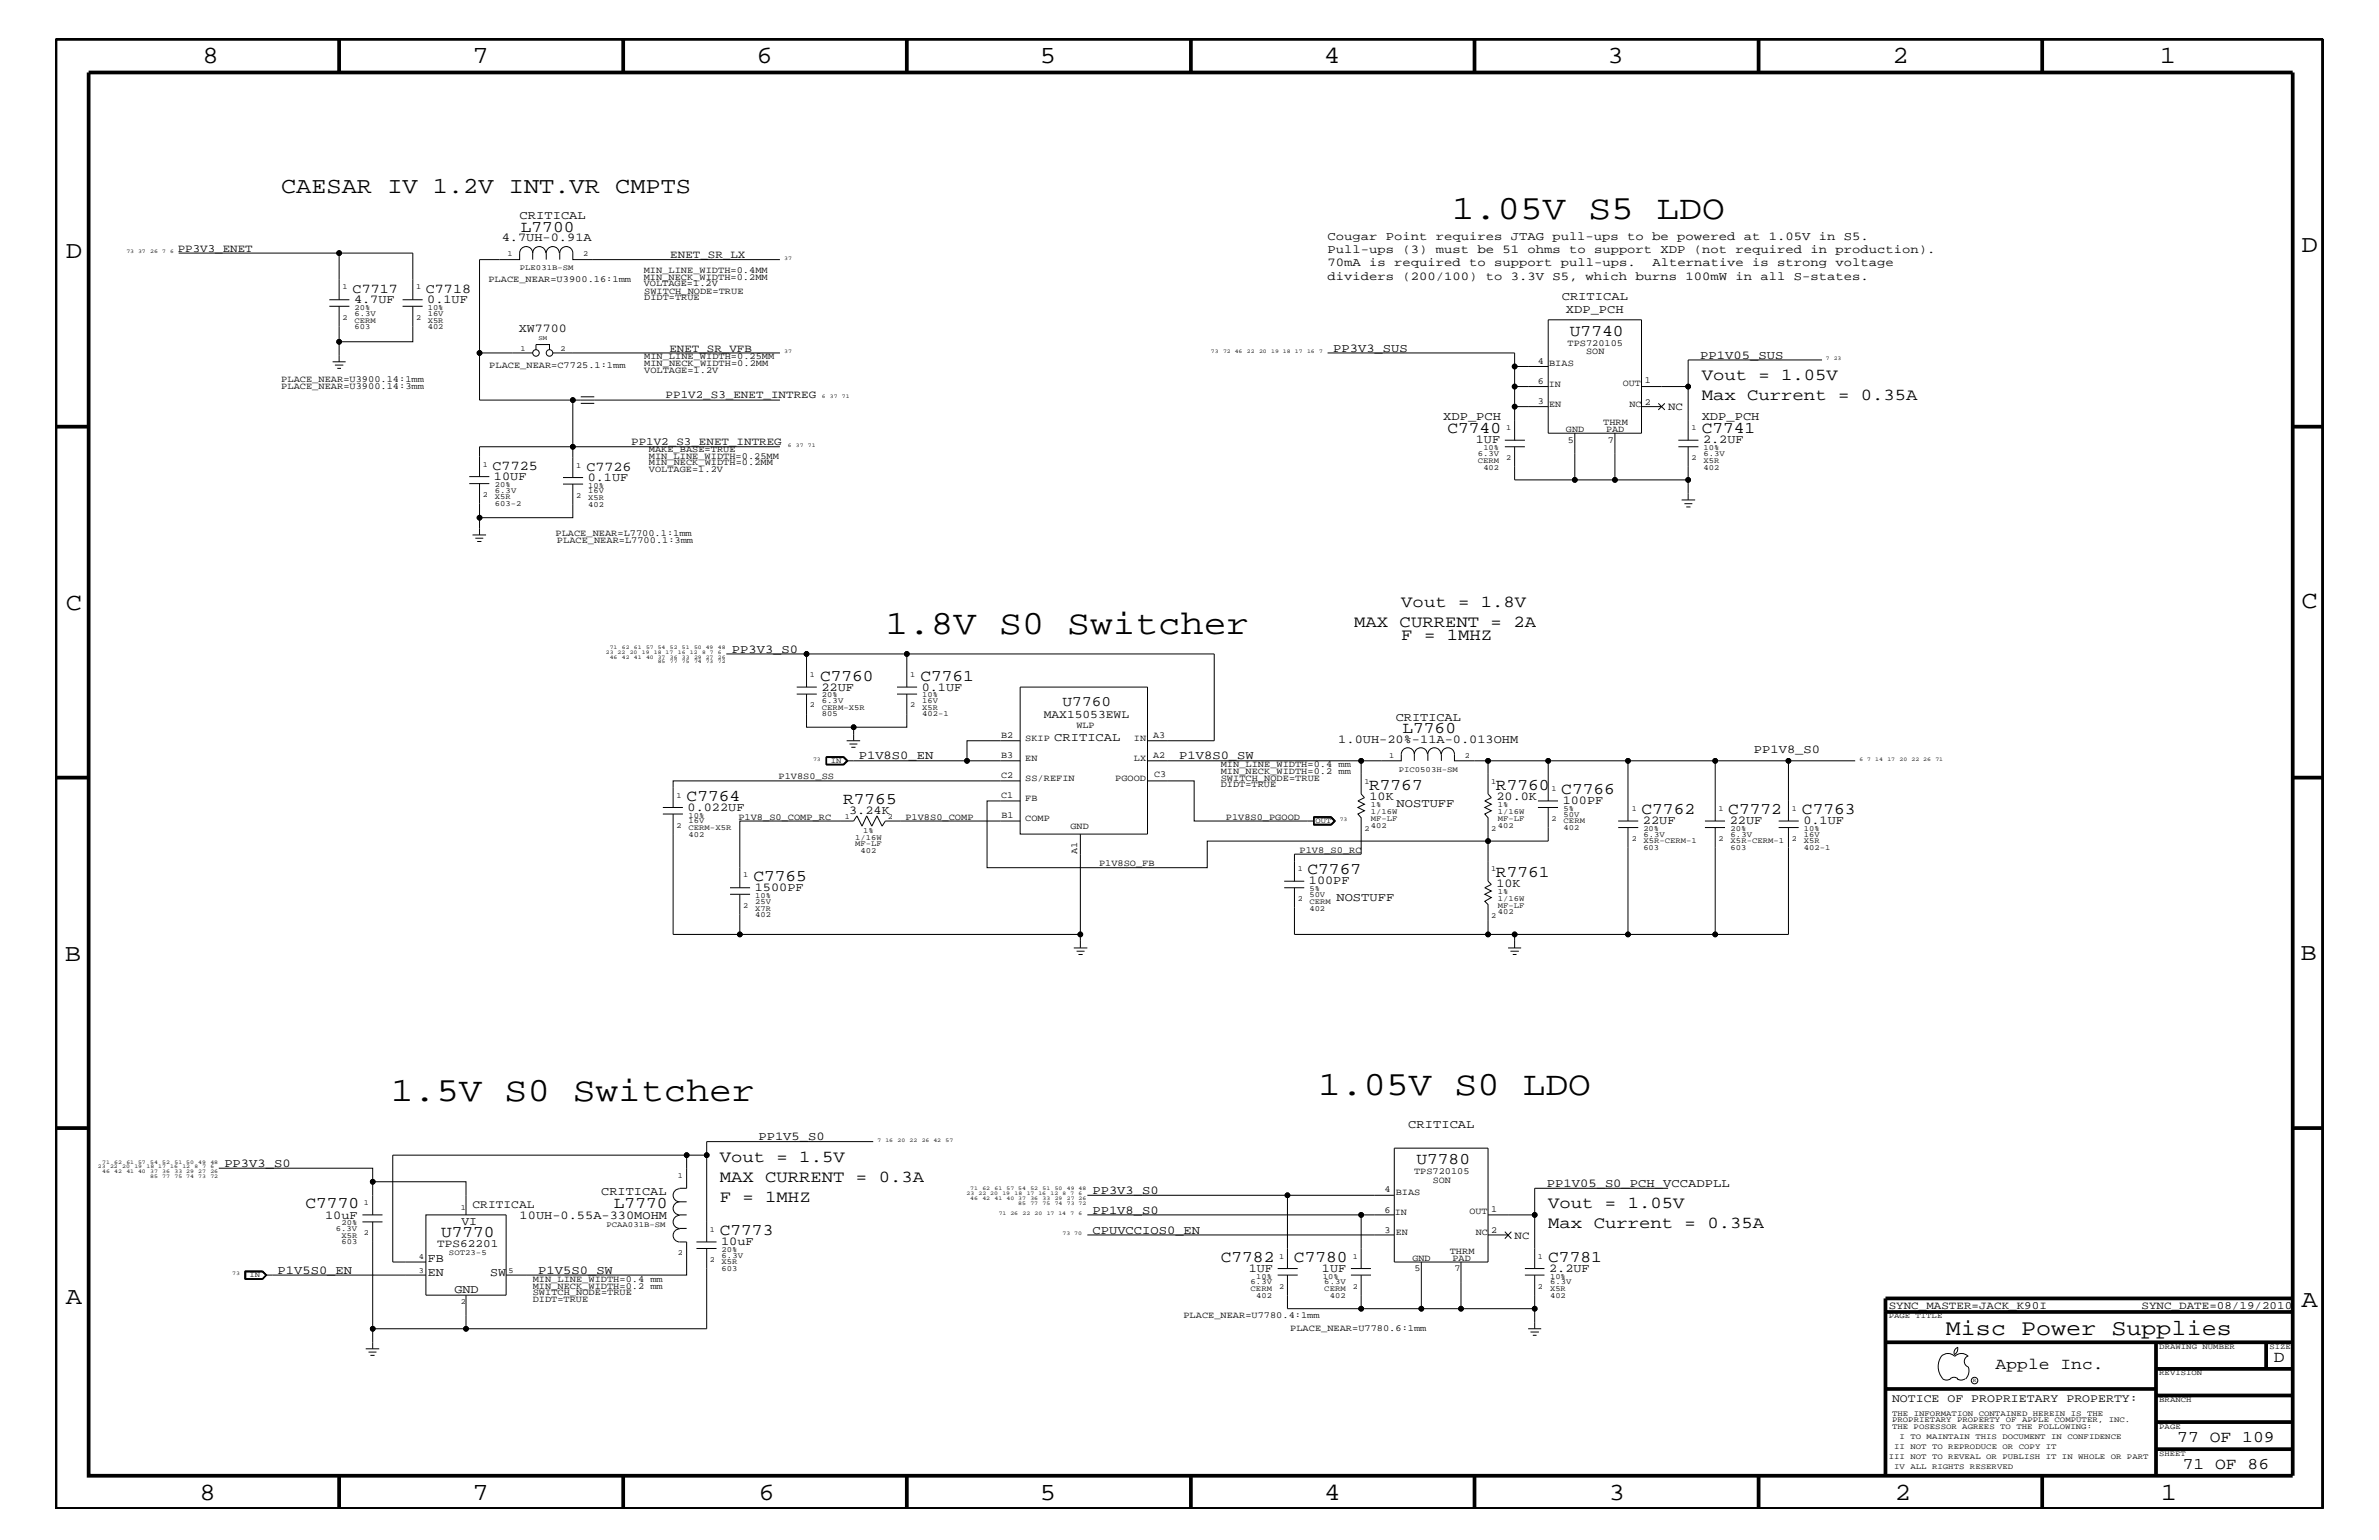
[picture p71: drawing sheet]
<svg xmlns="http://www.w3.org/2000/svg" width="432mm" height="279mm" viewBox="0 0 432 279" stroke-linecap="round" stroke-linejoin="round" font-family="sans-serif">
<defs><g id="words">
<g font-size="6.2">
<text x="263.5" y="39.8">1.05V S5 LDO</text>
<text x="160.7" y="115">1.8V S0 Switcher</text>
<text x="71" y="199.8">1.5V S0 Switcher</text>
<text x="239.2" y="198.7">1.05V S0 LDO</text>
</g>
<g font-size="4.5">
<text x="36.7" y="11.5">8</text>
<text x="85.8" y="11.5">7</text>
<text x="137.3" y="11.5">6</text>
<text x="188.7" y="11.5">5</text>
<text x="240.3" y="11.5">4</text>
<text x="291.8" y="11.5">3</text>
<text x="343.5" y="11.5">2</text>
<text x="392" y="11.5">1</text>
<text x="11.9" y="46.8">D</text>
<text x="417.7" y="45.7">D</text>
<text x="11.9" y="110.6">C</text>
<text x="417.7" y="110.3">C</text>
<text x="11.8" y="174.3">B</text>
<text x="417.6" y="174.2">B</text>
<text x="11.9" y="236.7">A</text>
<text x="417.7" y="237.1">A</text>
<text x="36.2" y="272.1">8</text>
<text x="85.8" y="272.1">7</text>
<text x="137.7" y="272.1">6</text>
<text x="188.7" y="272.1">5</text>
<text x="240.4" y="272.1">4</text>
<text x="292" y="272.1">3</text>
<text x="343.9" y="272.1">2</text>
<text x="392.2" y="272.1">1</text>
</g>
<g font-size="4.1">
<text x="51" y="35">CAESAR IV 1.2V INT.VR CMPTS</text>
<text x="353.2" y="242.3">Misc Power Supplies</text>
</g>
<g font-size="3">
<text x="94.5" y="42.1">L7700</text>
<text x="284.9" y="60.9">U7740</text>
<text x="308.9" y="68.9">Vout = 1.05V</text>
<text x="308.9" y="72.6">Max Current = 0.35A</text>
<text x="262.7" y="78.6">C7740</text>
<text x="308.9" y="78.6">C7741</text>
<text x="245.8" y="113.7">MAX CURRENT = 2A</text>
<text x="254.3" y="110.2">Vout = 1.8V</text>
<text x="254.3" y="116.2">F = 1MHZ</text>
<text x="148.8" y="123.5">C7760</text>
<text x="167" y="123.5">C7761</text>
<text x="254.6" y="133">L7760</text>
<text x="248.5" y="143.4">R7767</text>
<text x="271.5" y="143.4">R7760</text>
<text x="124.6" y="145.3">C7764</text>
<text x="153" y="145.9">R7765</text>
<text x="283.4" y="144">C7766</text>
<text x="297.9" y="147.7">C7762</text>
<text x="313.7" y="147.7">C7772</text>
<text x="327.1" y="147.7">C7763</text>
<text x="136.7" y="159.9">C7765</text>
<text x="237.3" y="158.6">C7767</text>
<text x="271.5" y="159.1">R7761</text>
<text x="130.6" y="214.4">MAX CURRENT = 0.3A</text>
<text x="130.6" y="210.8">Vout = 1.5V</text>
<text x="257.1" y="211.3">U7780</text>
<text x="55.5" y="219.2">C7770</text>
<text x="111.4" y="219.2">L7770</text>
<text x="130.6" y="218">F = 1MHZ</text>
<text x="281" y="219.2">Vout = 1.05V</text>
<text x="80.1" y="224.5">U7770</text>
<text x="130.6" y="224.1">C7773</text>
<text x="281" y="222.9">Max Current = 0.35A</text>
<text x="221.6" y="229">C7782</text>
<text x="234.9" y="229">C7780</text>
<text x="281" y="229">C7781</text>
<text x="362.2" y="248.4">Apple Inc.</text>
<text x="412.7" y="247.1">D</text>
<text x="395.2" y="261.6">77 OF 109</text>
<text x="396.2" y="266.6">71 OF 86</text>
</g>
<text font-size="2.6" x="192.9" y="128">U7760</text>
<g font-size="2.5">
<text x="64" y="53.2">C7717</text>
<text x="77.3" y="53.2">C7718</text>
<text x="89.4" y="85.3">C7725</text>
<text x="106.4" y="85.5">C7726</text>
</g>
<g font-size="2.2">
<text x="94.3" y="39.8">CRITICAL</text>
<text x="91.1" y="43.8">4.7UH-0.91A</text>
<text x="241" y="45.9">Pull-ups (3) must be 51 ohms to support XDP (not required in production).</text>
<text x="241" y="43.5">Cougar Point requires JTAG pull-ups to be powered at 1.05V in S5.</text>
<text x="241" y="48.3">70mA is required to support pull-ups.</text>
<text x="241" y="50.7">dividers (200/100) to 3.3V S5, which burns 100mW in all S-states.</text>
<text x="299.9" y="48.3">Alternative is strong voltage</text>
<text x="64.3" y="55">4.7UF</text>
<text x="77.6" y="55">0.1UF</text>
<text x="283.5" y="54.4">CRITICAL</text>
<text x="284.2" y="56.8">XDP_PCH</text>
<text x="94.2" y="60.3">XW7700</text>
<text x="242" y="63.9">PP3V3_SUS</text>
<text x="308.6" y="65.1">PP1V05_SUS</text>
<text x="262" y="76.2">XDP_PCH</text>
<text x="308.9" y="76.2">XDP_PCH</text>
<text x="267.9" y="80.5">1UF</text>
<text x="309.1" y="80.5">2.2UF</text>
<text x="89.7" y="87.1">10UF</text>
<text x="106.7" y="87.2">0.1UF</text>
<text x="132.8" y="118.4">PP3V3_S0</text>
<text x="149.1" y="125.3">22UF</text>
<text x="167.3" y="125.3">0.1UF</text>
<text x="253.3" y="130.8">CRITICAL</text>
<text x="155.9" y="137.8">P1V8S0_EN</text>
<text x="191.3" y="134.4">CRITICAL</text>
<text x="214" y="137.8">P1V8S0_SW</text>
<text x="242.9" y="134.7">1.0UH-20%-11A-0.013OHM</text>
<text x="318.3" y="136.6">PP1V8_S0</text>
<text x="124.8" y="147.1">0.022UF</text>
<text x="154.1" y="147.6">3.24K</text>
<text x="248.6" y="145.1">10K</text>
<text x="253.5" y="146.5">NOSTUFF</text>
<text x="271.6" y="145.1">20.0K</text>
<text x="283.6" y="145.9">100PF</text>
<text x="298.2" y="149.5">22UF</text>
<text x="313.9" y="149.5">22UF</text>
<text x="327.3" y="149.5">0.1UF</text>
<text x="137" y="161.7">1500PF</text>
<text x="237.6" y="160.5">100PF</text>
<text x="271.6" y="160.9">10K</text>
<text x="242.6" y="163.5">NOSTUFF</text>
<text x="137.7" y="206.9">PP1V5_S0</text>
<text x="255.6" y="204.7">CRITICAL</text>
<text x="40.7" y="211.7">PP3V3_S0</text>
<text x="280.8" y="215.3">PP1V05_S0_PCH_VCCADPLL</text>
<text x="59" y="221.1">10uF</text>
<text x="94.3" y="221.1">10UH-0.55A-330MOHM</text>
<text x="109.1" y="216.9">CRITICAL</text>
<text x="198.3" y="220.2">PP1V8_S0</text>
<text x="198.3" y="216.6">PP3V3_S0</text>
<text x="83.7" y="222.2">VI</text>
<text x="130.9" y="225.9">10uF</text>
<text x="198.3" y="223.9">CPUVCCIOS0_EN</text>
<text x="50.4" y="231.1">P1V5S0_EN</text>
<text x="77.6" y="231.5">EN</text>
<text x="77.6" y="229.1">FB</text>
<text x="89" y="231.4">SW</text>
<text x="97.7" y="231.1">P1V5S0_SW</text>
<text x="226.7" y="230.7">1UF</text>
<text x="239.9" y="230.7">1UF</text>
<text x="281.2" y="230.7">2.2UF</text>
<text x="82.5" y="234.6">GND</text>
</g>
<g font-size="2.1">
<text x="189.4" y="130.2">MAX15053EWL</text>
<text x="85.8" y="219.2">CRITICAL</text>
<text x="343.4" y="254.4">NOTICE OF PROPRIETARY PROPERTY:</text>
</g>
<g font-size="2">
<text x="32.3" y="45.7">PP3V3_ENET</text>
<text x="121.7" y="46.8">ENET_SR_LX</text>
<text x="121.5" y="63.9">ENET_SR_VFB</text>
<text x="120.8" y="72.2">PP1V2_S3_ENET_INTREG</text>
<text x="302.8" y="74.4">NC</text>
<text x="114.6" y="80.8">PP1V2_S3_ENET_INTREG</text>
<text x="79.4" y="226.3">TPS62201</text>
<text x="274.9" y="224.7">NC</text>
<text x="342.8" y="237.4">SYNC_MASTER=JACK_K90I</text>
<text x="388.7" y="237.4">SYNC_DATE=08/19/2010</text>
</g>
<g font-size="1.7">
<text x="88.6" y="51.2">PLACE_NEAR=U3900.16:1mm</text>
<text x="116.8" y="49.6">MIN_LINE_WIDTH=0.4MM</text>
<text x="116.8" y="51.9">VOLTAGE=1.2V</text>
<text x="116.8" y="50.7">MIN_NECK_WIDTH=0.2MM</text>
<text x="116.9" y="53.3">SWITCH_NODE=TRUE</text>
<text x="116.9" y="54.5">DIDT=TRUE</text>
<text x="116.9" y="65.1">MIN_LINE_WIDTH=0.25MM</text>
<text x="279.1" y="66">4</text>
<text x="284.5" y="62.8">TPS720105</text>
<text x="287.9" y="64.3">SON</text>
<text x="51.1" y="69.4">PLACE_NEAR=U3900.14:1mm</text>
<text x="51.1" y="70.6">PLACE_NEAR=U3900.14:3mm</text>
<text x="88.8" y="66.7">PLACE_NEAR=C7725.1:1mm</text>
<text x="116.9" y="67.6">VOLTAGE=1.2V</text>
<text x="116.9" y="66.4">MIN_NECK_WIDTH=0.2MM</text>
<text x="279.1" y="69.6">6</text>
<text x="281.1" y="70.1">IN</text>
<text x="281.2" y="66.5">BIAS</text>
<text x="294.6" y="70">OUT</text>
<text x="298.5" y="69.5">1</text>
<text x="279.1" y="73.3">3</text>
<text x="281.2" y="73.8">EN</text>
<text x="291" y="77.2">THRM</text>
<text x="295.7" y="73.8">NC</text>
<text x="298.5" y="73.4">2</text>
<text x="117.8" y="83.3">MIN_LINE_WIDTH=0.25MM</text>
<text x="117.8" y="82">MAKE_BASE=TRUE</text>
<text x="284.2" y="78.4">GND</text>
<text x="284.6" y="80.3">5</text>
<text x="291.5" y="78.3">PAD</text>
<text x="291.8" y="80.3">7</text>
<text x="117.8" y="85.6">VOLTAGE=1.2V</text>
<text x="117.8" y="84.4">MIN_NECK_WIDTH=0.2MM</text>
<text x="100.8" y="97.2">PLACE_NEAR=L7700.1:1mm</text>
<text x="101.1" y="98.5">PLACE_NEAR=L7700.1:3mm</text>
<text x="181.7" y="133.9">B2</text>
<text x="181.7" y="137.5">B3</text>
<text x="186.1" y="134.4">SKIP</text>
<text x="195.4" y="132">WLP</text>
<text x="205.8" y="134.4">IN</text>
<text x="209.3" y="133.9">A3</text>
<text x="209.3" y="137.5">A2</text>
<text x="141.3" y="141.4">P1V8S0_SS</text>
<text x="181.7" y="141.2">C2</text>
<text x="186.1" y="141.7">SS/REFIN</text>
<text x="186.1" y="138">EN</text>
<text x="202.4" y="141.7">PGOOD</text>
<text x="205.8" y="138">LX</text>
<text x="209.5" y="140.9">C3</text>
<text x="221.6" y="140.4">MIN_NECK_WIDTH=0.2 mm</text>
<text x="221.6" y="141.7">SWITCH_NODE=TRUE</text>
<text x="221.6" y="142.9">DIDT=TRUE</text>
<text x="221.6" y="139.2">MIN_LINE_WIDTH=0.4 mm</text>
<text x="134" y="148.7">P1V8_S0_COMP_RC</text>
<text x="164.3" y="148.7">P1V8S0_COMP</text>
<text x="181.7" y="144.8">C1</text>
<text x="181.8" y="148.4">B1</text>
<text x="186.1" y="145.3">FB</text>
<text x="186.1" y="149">COMP</text>
<text x="222.5" y="148.7">P1V8S0_PGOOD</text>
<text x="194.3" y="150.5">GND</text>
<text x="195.5" y="154.9" transform="rotate(-90 195.5 154.9)">A1</text>
<text x="235.9" y="154.7">P1V8_S0_RC</text>
<text x="199.5" y="157.2">P1V8SO_FB</text>
<text x="256.7" y="213">TPS720105</text>
<text x="260.1" y="214.7">SON</text>
<text x="251.3" y="216.4">4</text>
<text x="251.3" y="220">6</text>
<text x="253.2" y="220.5">IN</text>
<text x="253.3" y="216.9">BIAS</text>
<text x="266.7" y="220.3">OUT</text>
<text x="270.7" y="219.8">1</text>
<text x="251.3" y="223.6">3</text>
<text x="253.3" y="224.1">EN</text>
<text x="263.1" y="227.5">THRM</text>
<text x="267.9" y="224.1">NC</text>
<text x="270.7" y="223.7">2</text>
<text x="96.7" y="232.6">MIN_LINE_WIDTH=0.4 mm</text>
<text x="96.7" y="233.8">MIN_NECK_WIDTH=0.2 mm</text>
<text x="256.4" y="228.7">GND</text>
<text x="256.7" y="230.7">5</text>
<text x="263.7" y="228.7">PAD</text>
<text x="264" y="230.7">7</text>
<text x="96.7" y="235">SWITCH_NODE=TRUE</text>
<text x="96.7" y="236.2">DIDT=TRUE</text>
<text x="214.8" y="239.1">PLACE_NEAR=U7780.4:1mm</text>
<text x="234.2" y="241.5">PLACE_NEAR=U7780.6:1mm</text>
</g>
<g font-size="1.4">
<text x="92.1" y="46.5">1</text>
<text x="105.8" y="46.5">2</text>
<text x="62.1" y="52.5">1</text>
<text x="75.5" y="52.5">1</text>
<text x="94.4" y="49.1">PLE031B-SM</text>
<text x="62.1" y="58">2</text>
<text x="64.3" y="58.5">CERM</text>
<text x="64.3" y="59.7">603</text>
<text x="64.3" y="56.2">20%</text>
<text x="64.3" y="57.3">6.3V</text>
<text x="75.5" y="58">2</text>
<text x="77.6" y="56.2">10%</text>
<text x="77.6" y="58.5">X5R</text>
<text x="77.6" y="57.3">16V</text>
<text x="77.6" y="59.7">402</text>
<text x="94.4" y="63.7">1</text>
<text x="101.7" y="63.7">2</text>
<text x="268.2" y="83.9">CERM</text>
<text x="268.2" y="82.7">6.3V</text>
<text x="269.2" y="81.6">10%</text>
<text x="273.4" y="78">1</text>
<text x="273.4" y="83.5">2</text>
<text x="307" y="78">1</text>
<text x="307" y="83.5">2</text>
<text x="309.2" y="83.9">X5R</text>
<text x="309.2" y="82.7">6.3V</text>
<text x="309.2" y="81.6">10%</text>
<text x="87.6" y="84.7">1</text>
<text x="89.8" y="88.3">20%</text>
<text x="89.8" y="89.4">6.3V</text>
<text x="104.6" y="84.9">1</text>
<text x="106.8" y="89.5">16V</text>
<text x="106.8" y="88.5">10%</text>
<text x="269.2" y="85.2">402</text>
<text x="309.2" y="85.2">402</text>
<text x="87.6" y="90.1">2</text>
<text x="89.8" y="91.8">603-2</text>
<text x="89.8" y="90.6">X5R</text>
<text x="104.6" y="90.3">2</text>
<text x="106.8" y="92">402</text>
<text x="106.8" y="90.8">X5R</text>
<text x="147" y="122.9">1</text>
<text x="165.2" y="122.9">1</text>
<text x="147" y="128.3">2</text>
<text x="149.2" y="130">805</text>
<text x="149.2" y="126.5">20%</text>
<text x="149.2" y="127.6">6.3V</text>
<text x="149.2" y="128.8">CERM-X5R</text>
<text x="165.2" y="128.3">2</text>
<text x="167.4" y="130">402-1</text>
<text x="167.4" y="126.5">10%</text>
<text x="167.4" y="127.6">16V</text>
<text x="167.4" y="128.8">X5R</text>
<text x="252.1" y="137.4">1</text>
<text x="265.9" y="137.4">2</text>
<text x="150.8" y="138.4">IN</text>
<text x="247.6" y="142.3">1</text>
<text x="253.9" y="140">PIC0503H-SM</text>
<text x="270.7" y="142.3">1</text>
<text x="281.6" y="143.5">1</text>
<text x="122.8" y="144.7">1</text>
<text x="125" y="148.4">10%</text>
<text x="125" y="149.4">16V</text>
<text x="153.3" y="148.5">1</text>
<text x="161.1" y="148.5">2</text>
<text x="238.8" y="149.3">OUT</text>
<text x="248.8" y="146.5">1%</text>
<text x="248.8" y="147.7">1/16W</text>
<text x="248.8" y="149">MF-LF</text>
<text x="271.9" y="146.5">1%</text>
<text x="271.9" y="147.7">1/16W</text>
<text x="271.9" y="149">MF-LF</text>
<text x="281.6" y="149">2</text>
<text x="283.8" y="148.2">50V</text>
<text x="283.8" y="149.4">CERM</text>
<text x="283.8" y="147.1">5%</text>
<text x="296.2" y="147.1">1</text>
<text x="311.9" y="147.1">1</text>
<text x="325.2" y="147.1">1</text>
<text x="122.8" y="150.1">2</text>
<text x="125" y="150.7">CERM-X5R</text>
<text x="125" y="151.8">402</text>
<text x="155.2" y="152.3">1/16W</text>
<text x="155.2" y="153.5">MF-LF</text>
<text x="156.2" y="154.7">402</text>
<text x="156.7" y="151.1">1%</text>
<text x="247.6" y="150.7">2</text>
<text x="248.8" y="150.1">402</text>
<text x="270.7" y="150.7">2</text>
<text x="271.9" y="150.1">402</text>
<text x="283.8" y="150.7">402</text>
<text x="296.2" y="152.6">2</text>
<text x="298.3" y="154.3">603</text>
<text x="298.3" y="153">X5R-CERM-1</text>
<text x="298.3" y="150.7">20%</text>
<text x="298.3" y="151.8">6.3V</text>
<text x="311.9" y="152.6">2</text>
<text x="314.1" y="154.3">603</text>
<text x="314.1" y="153">X5R-CERM-1</text>
<text x="314.1" y="150.7">20%</text>
<text x="314.1" y="151.8">6.3V</text>
<text x="325.2" y="152.6">2</text>
<text x="327.4" y="150.7">10%</text>
<text x="327.4" y="151.8">16V</text>
<text x="327.4" y="153">X5R</text>
<text x="327.4" y="154.3">402-1</text>
<text x="134.9" y="159.2">1</text>
<text x="235.5" y="158">1</text>
<text x="237.7" y="161.7">5%</text>
<text x="270.7" y="158">1</text>
<text x="134.9" y="164.7">2</text>
<text x="137.1" y="165.2">X7R</text>
<text x="137.1" y="166.4">402</text>
<text x="137.1" y="162.8">10%</text>
<text x="137.1" y="163.9">25V</text>
<text x="235.5" y="163.5">2</text>
<text x="237.7" y="165.2">402</text>
<text x="237.7" y="162.8">50V</text>
<text x="237.7" y="163.9">CERM</text>
<text x="270.7" y="166.5">2</text>
<text x="271.9" y="164.7">MF-LF</text>
<text x="271.9" y="163.5">1/16W</text>
<text x="271.9" y="162.2">1%</text>
<text x="271.9" y="165.9">402</text>
<text x="123" y="213.8">1</text>
<text x="66" y="218.6">1</text>
<text x="83.7" y="219.6">1</text>
<text x="61" y="223.4">6.3V</text>
<text x="62" y="224.6">X5R</text>
<text x="62" y="222.3">20%</text>
<text x="62" y="225.7">603</text>
<text x="66" y="224.1">2</text>
<text x="81.5" y="227.7">SOT23-5</text>
<text x="110.1" y="222.5">PCAA031B-SM</text>
<text x="123" y="227.7">2</text>
<text x="128.9" y="223.5">1</text>
<text x="131" y="227.1">20%</text>
<text x="45.3" y="231.8">IN</text>
<text x="76" y="230.9">3</text>
<text x="76" y="228.5">4</text>
<text x="92.3" y="230.9">5</text>
<text x="128.9" y="229">2</text>
<text x="131" y="229.4">X5R</text>
<text x="131" y="228.2">6.3V</text>
<text x="131" y="230.7">603</text>
<text x="227" y="233">6.3V</text>
<text x="228" y="232">10%</text>
<text x="232.2" y="228.4">1</text>
<text x="232.2" y="233.8">2</text>
<text x="240.1" y="232">10%</text>
<text x="240.4" y="233">6.3V</text>
<text x="245.5" y="228.4">1</text>
<text x="245.5" y="233.8">2</text>
<text x="279.1" y="228.4">1</text>
<text x="279.1" y="233.8">2</text>
<text x="281.3" y="232">10%</text>
<text x="281.3" y="233">6.3V</text>
<text x="83.7" y="236.5">2</text>
<text x="227" y="234.3">CERM</text>
<text x="228" y="235.5">402</text>
<text x="240.4" y="234.3">CERM</text>
<text x="241.4" y="235.5">402</text>
<text x="281.3" y="235.5">402</text>
<text x="281.3" y="234.3">X5R</text>
<text x="342.8" y="239.2">PAGE TITLE</text>
<text x="391.9" y="244.7">DRAWING NUMBER</text>
<text x="411.9" y="244.7">SIZE</text>
<text x="391.9" y="249.5">REVISION</text>
<text x="343.4" y="256.8">THE INFORMATION CONTAINED HEREIN IS THE</text>
<text x="391.9" y="254.4">BRANCH</text>
<text x="343.4" y="259.3">THE POSESSOR AGREES TO THE FOLLOWING:</text>
<text x="343.4" y="258">PROPRIETARY PROPERTY OF APPLE COMPUTER, INC.</text>
<text x="343.8" y="262.9">II NOT TO REPRODUCE OR COPY IT</text>
<text x="344.8" y="261.1">I TO MAINTAIN THIS DOCUMENT IN CONFIDENCE</text>
<text x="391.9" y="259.3">PAGE</text>
<text x="342.8" y="264.7">III NOT TO REVEAL OR PUBLISH IT IN WHOLE OR PART</text>
<text x="343.8" y="266.6">IV ALL RIGHTS RESERVED</text>
<text x="391.9" y="264.1">SHEET</text>
</g>
<text font-size="1.2" x="97.7" y="61.7">SM</text>
<g font-size="1">
<text x="22.9" y="45.9">73 37</text>
<text x="27.3" y="45.9">26</text>
<text x="29.5" y="45.9">7</text>
<text x="30.9" y="45.9">6</text>
<text x="142.3" y="47.1">37</text>
<text x="142.3" y="64">37</text>
<text x="219.8" y="64">73</text>
<text x="222" y="64">72 46</text>
<text x="226.3" y="64">22</text>
<text x="228.5" y="64">20</text>
<text x="230.7" y="64">19 18</text>
<text x="235" y="64">17</text>
<text x="237.2" y="64">16</text>
<text x="239.4" y="64">7</text>
<text x="331.4" y="65.3">7</text>
<text x="332.8" y="65.3">23</text>
<text x="149.2" y="72.2">6</text>
<text x="150.6" y="72.2">37</text>
<text x="152.8" y="72.2">71</text>
<text x="143" y="81.1">6</text>
<text x="144.4" y="81.1">37</text>
<text x="146.6" y="81.1">71</text>
<text x="110" y="118.6">23 22</text>
<text x="110.7" y="119.5">46</text>
<text x="110.7" y="117.7">71</text>
<text x="112.9" y="117.7">62</text>
<text x="112.9" y="119.5">42</text>
<text x="114.3" y="118.6">20</text>
<text x="115.1" y="119.5">41</text>
<text x="115.1" y="117.7">61</text>
<text x="116.5" y="118.6">19</text>
<text x="117.3" y="117.7">57 54</text>
<text x="117.3" y="119.5">40 37</text>
<text x="118.7" y="118.6">18 17</text>
<text x="121.6" y="119.5">36</text>
<text x="121.6" y="117.7">52</text>
<text x="123" y="118.6">16</text>
<text x="123.8" y="119.5">33</text>
<text x="123.8" y="117.7">51</text>
<text x="125.2" y="118.6">12</text>
<text x="126" y="119.5">29 27</text>
<text x="126" y="117.7">50 49</text>
<text x="127.4" y="118.6">8</text>
<text x="128.9" y="118.6">7</text>
<text x="130.3" y="117.7">48</text>
<text x="130.3" y="118.6">6</text>
<text x="130.3" y="119.5">26</text>
<text x="119.4" y="120.3">85</text>
<text x="121.6" y="120.3">77</text>
<text x="123.8" y="120.3">75</text>
<text x="126" y="120.3">74 73</text>
<text x="130.3" y="120.3">72</text>
<text x="147.6" y="138">73</text>
<text x="337.5" y="138">6</text>
<text x="338.9" y="138">7</text>
<text x="340.4" y="138">14</text>
<text x="342.6" y="138">17</text>
<text x="344.8" y="138">20</text>
<text x="347" y="138">22 26</text>
<text x="351.3" y="138">71</text>
<text x="243.2" y="149">73</text>
<text x="159.3" y="207.1">7</text>
<text x="160.7" y="207.1">16</text>
<text x="162.9" y="207.1">20</text>
<text x="165.1" y="207.1">22</text>
<text x="167.3" y="207.1">26 42</text>
<text x="171.6" y="207.1">57</text>
<text x="17.8" y="211.9">23</text>
<text x="18.5" y="211.1">71</text>
<text x="18.5" y="212.9">46</text>
<text x="20" y="211.9">22</text>
<text x="20.7" y="211.1">62</text>
<text x="20.7" y="212.9">42</text>
<text x="22.2" y="211.9">20</text>
<text x="22.9" y="211.1">61 57</text>
<text x="22.9" y="212.9">41 40</text>
<text x="24.4" y="211.9">19</text>
<text x="26.6" y="211.9">18 17</text>
<text x="27.3" y="213.7">85</text>
<text x="27.3" y="211.1">54</text>
<text x="27.3" y="212.9">37</text>
<text x="29.5" y="213.7">77</text>
<text x="29.5" y="211.1">52</text>
<text x="29.5" y="212.9">36</text>
<text x="30.9" y="211.9">16</text>
<text x="31.7" y="213.7">75 74</text>
<text x="31.7" y="211.1">51 50</text>
<text x="31.7" y="212.9">33 29</text>
<text x="33.1" y="211.9">12</text>
<text x="35.3" y="211.9">8</text>
<text x="36" y="213.7">73</text>
<text x="36" y="211.1">49</text>
<text x="36" y="212.9">27</text>
<text x="36.7" y="211.9">7</text>
<text x="38.2" y="213.7">72</text>
<text x="38.2" y="211.1">48</text>
<text x="38.2" y="212.9">26</text>
<text x="38.2" y="211.9">6</text>
<text x="176.1" y="215.9">71</text>
<text x="178.3" y="215.9">62</text>
<text x="180.5" y="215.9">61</text>
<text x="182.7" y="215.9">57 54</text>
<text x="187" y="215.9">52</text>
<text x="189.2" y="215.9">51</text>
<text x="191.4" y="215.9">50</text>
<text x="193.6" y="215.9">49 48</text>
<text x="175.4" y="216.9">23</text>
<text x="176.1" y="217.7">46</text>
<text x="177.6" y="216.9">22 20</text>
<text x="178.3" y="217.7">42</text>
<text x="180.5" y="217.7">41</text>
<text x="181.3" y="220.4">71 26</text>
<text x="181.9" y="216.9">19</text>
<text x="182.7" y="217.7">40 37</text>
<text x="184.1" y="216.9">18</text>
<text x="184.8" y="218.6">85</text>
<text x="185.6" y="220.4">22</text>
<text x="186.4" y="216.9">17 16</text>
<text x="187" y="217.7">36</text>
<text x="187" y="218.6">77</text>
<text x="187.8" y="220.4">20</text>
<text x="189.2" y="217.7">33</text>
<text x="189.2" y="218.6">75</text>
<text x="190" y="220.4">17 14</text>
<text x="190.7" y="216.9">12</text>
<text x="191.4" y="217.7">29</text>
<text x="191.4" y="218.6">74</text>
<text x="192.9" y="216.9">8</text>
<text x="193.6" y="217.7">27 26</text>
<text x="193.6" y="218.6">73 72</text>
<text x="194.3" y="220.4">7</text>
<text x="194.3" y="216.9">7</text>
<text x="195.7" y="220.4">6</text>
<text x="195.7" y="216.9">6</text>
<text x="192.9" y="224.1">73 70</text>
<text x="42.2" y="231.3">73</text>
<text x="358.1" y="250.7">R</text>
</g>
</g></defs>
<g fill="none" stroke="#000" stroke-width=".18">
<path d="M32.4 45.9h29.2M59.8 55.6h3.6M59.8 54.4h3.6M61.6 55.6v6.4h13.3v-6.4M61.6 54.4v-8.5h13.3v8.5M73.1 55.6h3.6M73.1 54.4h3.6M96.7 45.9a1.19 1.19 0 0 0-1.2-1.2 1.19 1.19 0 0 0-1.2 1.2v1.2h-7.3v25.5h54.6M96.7 45.9a1.19 1.19 0 0 1 1.2-1.2 1.19 1.19 0 0 1 1.2 1.2M96.7 45.9v1.2M101.5 45.9a1.19 1.19 0 0 0-1.2-1.2 1.19 1.19 0 0 0-1.2 1.2v1.2M101.6 47.1v-1.2a1.19 1.19 0 0 1 1.2-1.2 1.19 1.19 0 0 1 1.2 1.2v1.2h37.6"/>
<path d="M281 58h16.9v20.6h-16.9zM60.4 65.6h2.3M60.8 66.2h1.5M61.2 66.8h.7M61.6 62v3.6M87 64h9.7M97.3 63.4v-.9h2.4v.9M100.3 64h41.3M104 72.6v14M105.4 73.2h2.5M105.4 72h2.5M241 64h33.9v2.5"/>
<path d="M273.1 79.9h3.7M281 73.8h-6.1v6.1M281 70.1h-6.1v3.7M281 66.5h-6.1v3.6M285.8 78.6v8.5h7.3M293.1 78.6v8.5M297.9 73.8h3.7M297.9 70.1h8.5M301 73.2l1.2 1.2M302.2 73.2l-1.2 1.2M304.6 79.9h3.7M330.7 65.3h-24.3v14.6"/>
<path d="M85.2 87.7h3.6M85.2 86.5h3.6M85.8 97.1h2.4M86.3 97.6h1.4M86.6 98.2h.8M87 87.7v6.2h17v-6.1M87 93.9v3.2M102.2 87.8h3.6M102.2 86.6h3.6M141.6 81.1h-54.6v5.4M273.1 81.1h3.7M274.9 81.1v6h10.9"/>
<path d="M293.1 87.1h13.3M304.6 81.1h3.7M305.2 90.7h2.5M305.7 91.4h1.5M306.1 92h.7M306.4 81.1v9.6M131.8 118.6h32.8M146.4 118.6v6.1M144.6 124.7h3.7M144.6 125.9h3.7M146.4 125.9v6h8.5v2.5M149.9 137.3h3.3l.7 .7-.7 .8h-3.3z"/>
<path d="M149.9 137.4h3.3l.6 .6-.6 .7h-3.3M150 137.4v1.3M150 137.4h3.1l.6 .6M153.1 137.4l.7 .6-.7 .7M153.7 138l-.6 .6h-3.1M153.7 138h21.8M153.7 134.4h2.4M154.2 135h1.4M154.5 135.6h.8M162.8 124.7h3.7M162.8 125.9h3.7M164.6 125.9v6h-9.7"/>
<path d="M164.6 124.7v-6.1h55.8v15.8h-12.1M185.2 124.7h23.1v26.6h-23.1zM185.2 134.4h-9.7v3.6h9.7M208.3 138h38.8v6l.6 .7-1.2 .6 1.2 .6-1.2 .6 1.2 .6-1.2 .6 .6 .7v6.6h-12.1v4.9M256.7 136.8a1.19 1.19 0 0 0-1.2-1.1 1.19 1.19 0 0 0-1.2 1.1v1.2h-7.2M256.7 136.8a1.19 1.19 0 0 1 1.2-1.1 1.19 1.19 0 0 1 1.2 1.1M256.7 136.8v1.2M261.5 136.8a1.19 1.19 0 0 0-1.1-1.1 1.19 1.19 0 0 0-1.2 1.1v1.2M261.6 138v-1.2a1.19 1.19 0 0 1 1.2-1.1 1.19 1.19 0 0 1 1.2 1.1v1.2h31.5M270.1 138v6l.6 .7-1.2 .6 1.2 .6-1.2 .6 1.2 .6-1.2 .6 .6 .7v11.5l.6 .6-1.2 .6 1.2 .6-1.2 .5 1.2 .6-1.2 .7 .6 .6v5.4h25.4v-19.4M281 138v7.3M311.3 138h-15.8v11"/>
<path d="M324.6 138h-13.3v11M336.7 138h-12.1v11M120.3 146.5h3.7M120.3 147.7h3.7M122.2 147.7v21.8h73.9M185.2 145.3h-6v12.1h39.9v-4.8h61.9v-6.1M185.2 141.7h-63v4.8M185.2 149h-24.5l-.6 .9-.9-1.9-1 1.9-.9-1.9-.8 1.9-1-1.9-.6 1h-20.6v12.1M196.1 151.3v20.7M208.3 141.7h8.4v7.3h21.8M233.1 159.9h3.6M238.4 148.2h3.2l.8 .8-.8 .7h-3.2z"/>
<path d="M238.5 148.3h3.1l.6 .7-.6 .5h-3.1zM238.5 148.4h3.1l.5 .6-.5 .5M241.6 148.2l.7 .8-.7 .6h-3.2M279.1 145.3h3.7M279.1 146.5h3.7M293.7 149h3.6M293.7 150.1h3.6M309.5 149h3.6M309.5 150.1h3.6M311.3 150.1v19.4M322.8 149h3.7M322.8 150.1h3.7"/>
<path d="M324.6 150.1v19.4h-29.1M132.5 162.2h3.6M132.5 161.1h3.6M134.3 162.2v7.3M194.9 172h2.5M195.4 172.6h1.5M195.7 173.2h.8M233.1 161.1h3.6M235 161.1v8.4h35.1M273.7 172h2.4M274.2 172.6h1.5M274.6 173.2h.7"/>
<path d="M274.9 169.5v2.5M39.7 211.9h27.9v8.5M67.6 214.4h17v6M123.4 215.7a1.19 1.19 0 0 0-1.2 1.1 1.19 1.19 0 0 0 1.1 1.2M124.6 218h-1.2a1.19 1.19 0 0 0-1.2 1.2 1.19 1.19 0 0 0 1.1 1.2M124.6 209.6h-53.3v19.4h6M128.3 209.6h-3.7v6h-1.2M158.5 207.1h-30.2v18.2M197.4 216.9h55.7M233.7 216.9v13.3M253.1 208.3h17v20.7h-17zM302.8 215.6h-24.2v14.6"/>
<path d="M44.5 230.6h3.2l.7 .7-.7 .8h-3.2zM44.5 230.7h3.2l.6 .6-.6 .8M44.5 230.7h3.2l.6 .6-.6 .7h-3.2zM44.6 230.7v1.3M47.6 230.7l.7 .6M48.3 231.3l-.7 .7M48.3 231.3h29M65.8 221.7h3.6M65.8 220.4h3.6M67.6 221.7v23M77.3 220.4h14.6v14.6h-14.6zM84.6 235v6.1"/>
<path d="M123.4 220.5a1.19 1.19 0 0 0-1.2 1.2 1.19 1.19 0 0 0 1.1 1.2M123.4 223a1.19 1.19 0 0 0-1.2 1.1 1.19 1.19 0 0 0 1.1 1.2M123.4 225.3h1.2v6h-32.7M123.4 220.4h1.2M123.4 222.9h1.2M126.4 225.3h3.6M126.4 226.5h3.6M128.3 226.5v14.6h-60.7M197.4 220.4h49.7M197.4 224.1h55.7M231.9 231.3h3.6M231.9 230.2h3.6"/>
<path d="M233.7 231.3v6.1h13.4M245.2 231.3h3.6M245.2 230.2h3.6M247.1 231.3v6.1h10.9M253.1 220.4h-6v9.8M258 229v8.4h7.2M265.2 229v8.4M265.2 237.4h13.4M270.1 220.4h8.5M270.1 224.1h3.6M273.1 223.5l1.2 1.2M274.3 223.5l-1.2 1.2"/>
<path d="M276.8 231.3h3.5M276.8 230.2h3.5M278.6 231.3v9.8M66.4 244.7h2.4M66.9 245.3h1.4M67.2 245.9h.8M277.4 241.1h2.3M277.8 241.7h1.5M278.2 242.3h.7M352.3 246.1a1.69 1.69 0 0 1 2.5 0 1.72 1.72 0 0 1 2.4 0M352.4 246a3.2 3.2 0 0 0 .4 4.3l.8 .1 .4-.2M354 250.2l.7-.3 .7 .3"/>
<path d="M355.2 250.2l.7 .2 .7-.2M355.3 244.4v.3a1.18 1.18 0 0 1-.6 1.1M355.4 244.4a.99 .99 0 0 0-.6 1.4M357.2 246a1.04 1.04 0 0 0-.7 1 1.04 1.04 0 0 0 .7 1M357.3 248l.1 .7a2.11 2.11 0 0 1-.6 1.5"/>
<circle cx="61.6" cy="45.9" r=".42"/>
<circle cx="61.6" cy="62" r=".42"/>
<circle cx="87" cy="64" r=".42"/>
<circle cx="97.3" cy="64" r=".59"/>
<circle cx="99.7" cy="64" r=".59"/>
<circle cx="104" cy="72.6" r=".42"/>
<circle cx="274.9" cy="73.8" r=".42"/>
<circle cx="274.9" cy="66.5" r=".42"/>
<circle cx="274.9" cy="70.1" r=".42"/>
<circle cx="306.4" cy="70.1" r=".42"/>
<circle cx="87" cy="93.9" r=".42"/>
<circle cx="104" cy="81.1" r=".42"/>
<circle cx="285.8" cy="87.1" r=".42"/>
<circle cx="293.1" cy="87.1" r=".42"/>
<circle cx="306.4" cy="87.1" r=".42"/>
<circle cx="146.4" cy="118.6" r=".42"/>
<circle cx="164.6" cy="118.6" r=".42"/>
<circle cx="154.9" cy="131.9" r=".42"/>
<circle cx="175.5" cy="138" r=".42"/>
<circle cx="247.1" cy="138" r=".42"/>
<circle cx="270.1" cy="138" r=".42"/>
<circle cx="281" cy="138" r=".42"/>
<circle cx="295.5" cy="138" r=".42"/>
<circle cx="311.3" cy="138" r=".42"/>
<circle cx="324.6" cy="138" r=".42"/>
<circle cx="270.1" cy="152.6" r=".42"/>
<circle cx="134.3" cy="169.5" r=".42"/>
<circle cx="196.1" cy="169.5" r=".42"/>
<circle cx="270.1" cy="169.5" r=".42"/>
<circle cx="274.9" cy="169.5" r=".42"/>
<circle cx="295.5" cy="169.5" r=".42"/>
<circle cx="311.3" cy="169.5" r=".42"/>
<circle cx="67.6" cy="214.4" r=".42"/>
<circle cx="124.6" cy="209.6" r=".42"/>
<circle cx="128.3" cy="209.6" r=".42"/>
<circle cx="233.7" cy="216.9" r=".42"/>
<circle cx="247.1" cy="220.4" r=".42"/>
<circle cx="247.1" cy="237.4" r=".42"/>
<circle cx="258" cy="237.4" r=".42"/>
<circle cx="265.2" cy="237.4" r=".42"/>
<circle cx="278.6" cy="220.4" r=".42"/>
<circle cx="278.6" cy="237.4" r=".42"/>
<circle cx="67.6" cy="241.1" r=".42"/>
<circle cx="84.6" cy="241.1" r=".42"/>
<circle cx="358.4" cy="250.5" r=".59"/>
</g>
<g fill="none" stroke="#000" stroke-width=".68" stroke-linecap="butt">
<path d="M10.1 7.1h411.5v266.7h-411.5zM16.1 13.2h400v254.5h-400zM61.6 7.1v6.1M113.1 7.1v6.1M164.6 7.1v6.1M216.2 7.1v6.1M267.6 7.1v6.1M319.2 7.1v6.1M370.7 7.1v6.1M10.1 77.4h6M416.1 77.4h5.5M10.1 141.1h6"/>
<path d="M416.1 141.1h5.5M10.1 204.7h6M416.1 204.7h5.5M342.2 238h73.9M416.1 235.6h-73.9v32.1M342.2 243.5h73.9M342.2 252h49.1M391.3 243.5v24.2M391.3 258h24.8M391.3 253.2h24.8M391.3 248.4h24.8M411.3 243.5v4.9"/>
<path d="M61.6 267.7v6.1M113.1 267.7v6.1M164.6 267.7v6.1M216.2 268v5.8M267.6 267.7v6.1M319.2 267.7v6.1M370.7 267.7v6.1M391.3 262.9h24.8"/>
</g>
<g fill="#000">
<circle cx="61.6" cy="45.9" r=".42"/>
<circle cx="61.6" cy="62" r=".42"/>
<circle cx="87" cy="64" r=".42"/>
<circle cx="104" cy="72.6" r=".42"/>
<circle cx="274.9" cy="73.8" r=".42"/>
<circle cx="274.9" cy="66.5" r=".42"/>
<circle cx="274.9" cy="70.1" r=".42"/>
<circle cx="306.4" cy="70.1" r=".42"/>
<circle cx="87" cy="93.9" r=".42"/>
<circle cx="104" cy="81.1" r=".42"/>
<circle cx="285.8" cy="87.1" r=".42"/>
<circle cx="293.1" cy="87.1" r=".42"/>
<circle cx="306.4" cy="87.1" r=".42"/>
<circle cx="146.4" cy="118.6" r=".42"/>
<circle cx="164.6" cy="118.6" r=".42"/>
<circle cx="154.9" cy="131.9" r=".42"/>
<circle cx="175.5" cy="138" r=".42"/>
<circle cx="247.1" cy="138" r=".42"/>
<circle cx="270.1" cy="138" r=".42"/>
<circle cx="281" cy="138" r=".42"/>
<circle cx="295.5" cy="138" r=".42"/>
<circle cx="311.3" cy="138" r=".42"/>
<circle cx="324.6" cy="138" r=".42"/>
<circle cx="270.1" cy="152.6" r=".42"/>
<circle cx="134.3" cy="169.5" r=".42"/>
<circle cx="196.1" cy="169.5" r=".42"/>
<circle cx="270.1" cy="169.5" r=".42"/>
<circle cx="274.9" cy="169.5" r=".42"/>
<circle cx="295.5" cy="169.5" r=".42"/>
<circle cx="311.3" cy="169.5" r=".42"/>
<circle cx="67.6" cy="214.4" r=".42"/>
<circle cx="124.6" cy="209.6" r=".42"/>
<circle cx="128.3" cy="209.6" r=".42"/>
<circle cx="233.7" cy="216.9" r=".42"/>
<circle cx="247.1" cy="220.4" r=".42"/>
<circle cx="247.1" cy="237.4" r=".42"/>
<circle cx="258" cy="237.4" r=".42"/>
<circle cx="265.2" cy="237.4" r=".42"/>
<circle cx="278.6" cy="220.4" r=".42"/>
<circle cx="278.6" cy="237.4" r=".42"/>
<circle cx="67.6" cy="241.1" r=".42"/>
<circle cx="84.6" cy="241.1" r=".42"/>
</g>
<use href="#words"/>
</svg>
